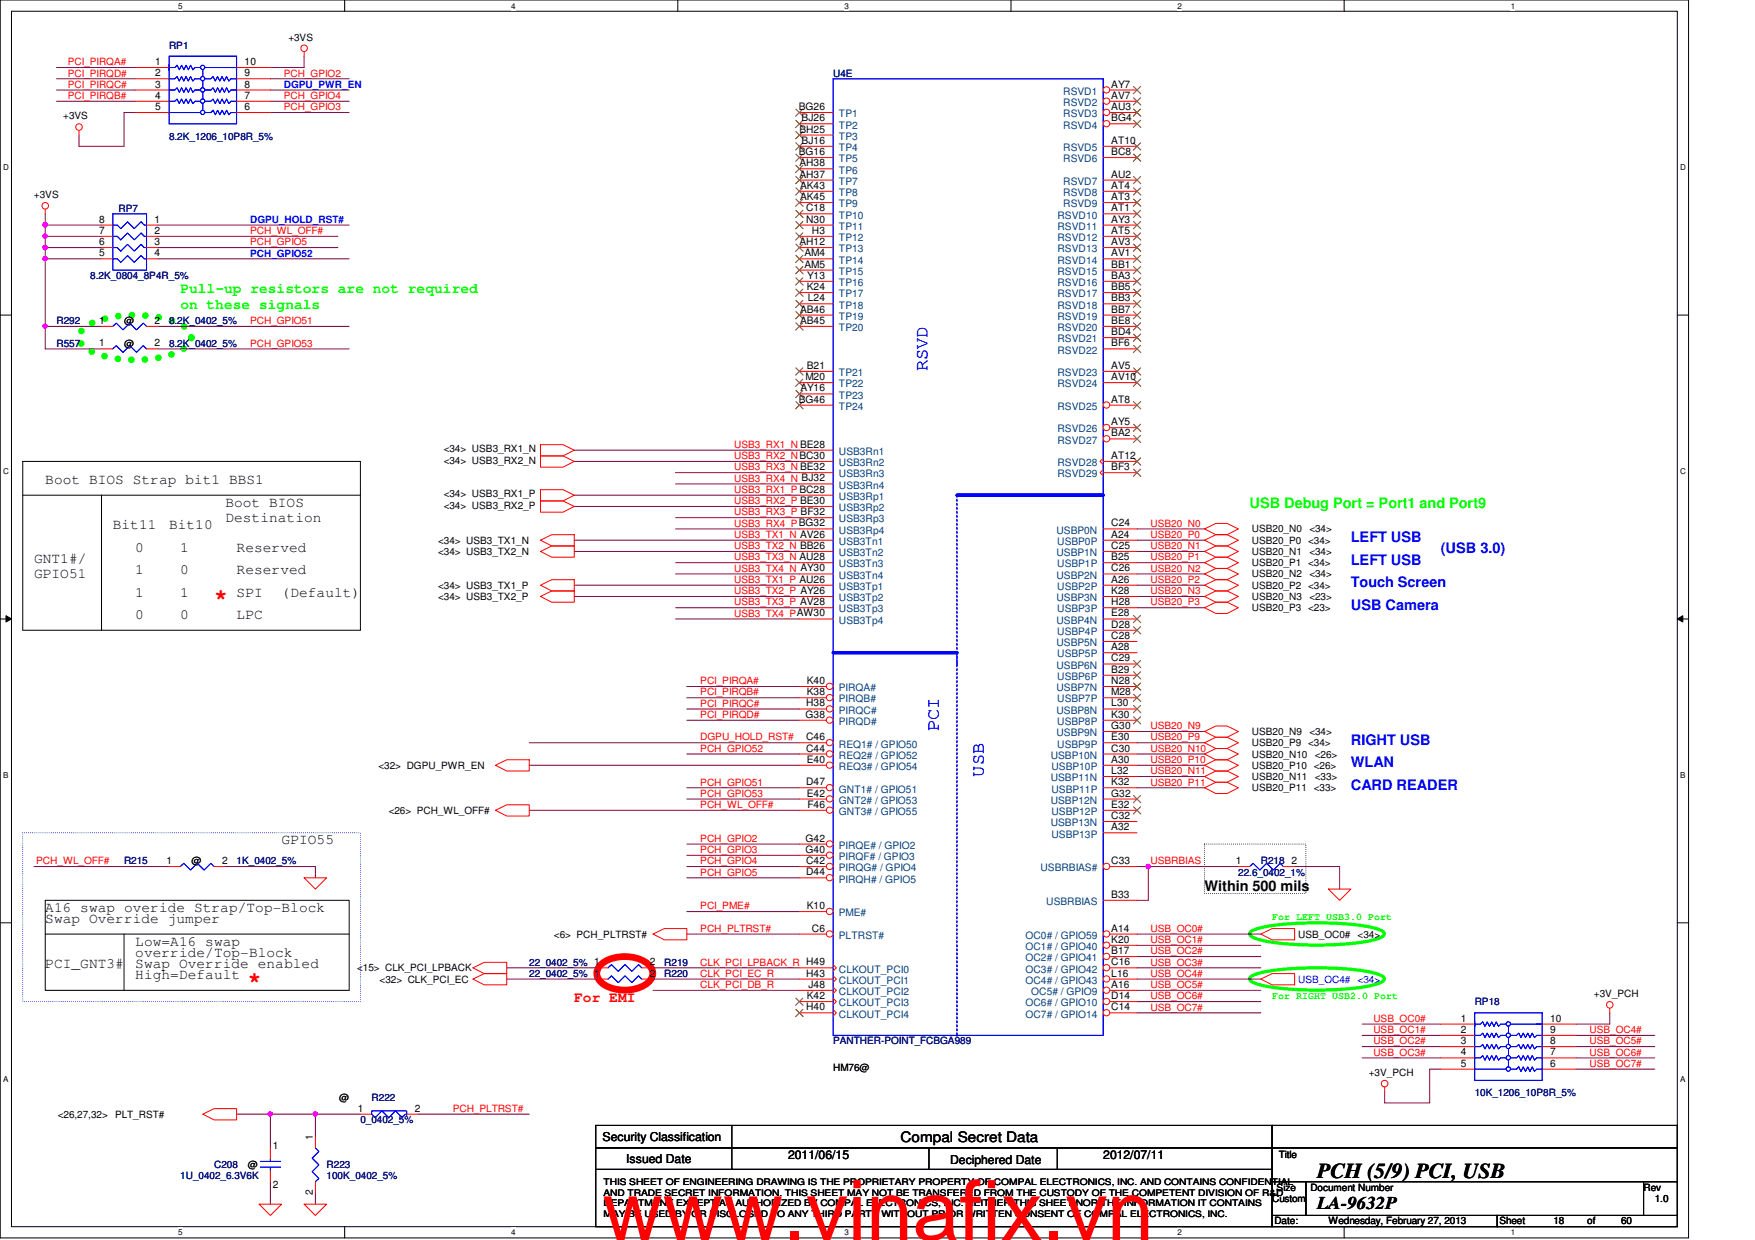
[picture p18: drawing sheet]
<svg xmlns="http://www.w3.org/2000/svg" width="297mm" height="210mm" viewBox="0 0 297 210" stroke-linecap="round" stroke-linejoin="round" font-family="sans-serif">
<defs><g id="words">
<text font-size="14.1" fill="#f00" x="102" y="209.9">www.vinafix.vn</text>
<g font-size="3.8" fill="#f00">
<text x="36.2" y="102.3">*</text>
<text x="41.9" y="167">*</text>
</g>
<text font-size="3.6" x="222.9" y="199.5">PCH (5/9) PCI, USB</text>
<g font-size="3" fill="#00f">
<text x="157" y="62.9" transform="rotate(-90 157 62.9)">RSVD</text>
<text x="158.9" y="123.8" transform="rotate(-90 158.9 123.8)">PCI</text>
<text x="166.5" y="131.4" transform="rotate(-90 166.5 131.4)">USB</text>
</g>
<text font-size="3" x="222.9" y="204.7">LA-9632P</text>
<g font-size="2.5" fill="#0f0">
<text x="30.5" y="49.6">Pull-up resistors are not required</text>
<text x="30.5" y="52.3">on these signals</text>
<text x="211.5" y="86.1">USB Debug Port = Port1 and Port9</text>
</g>
<g font-size="2.5">
<text x="7.7" y="82">Boot BIOS Strap bit1 BBS1</text>
<text x="19.1" y="89.6">Bit11</text>
<text x="28.6" y="89.6">Bit10</text>
<text x="38.1" y="85.8">Boot BIOS</text>
<text x="38.1" y="88.4">Destination</text>
<text x="5.8" y="95.3">GNT1#/</text>
<text x="22.9" y="93.4">0</text>
<text x="30.5" y="93.4">1</text>
<text x="40" y="93.4">Reserved</text>
<text x="5.8" y="97.9">GPIO51</text>
<text x="22.9" y="101">1</text>
<text x="22.9" y="97.2">1</text>
<text x="30.5" y="97.2">0</text>
<text x="30.5" y="101">1</text>
<text x="40" y="101">SPI</text>
<text x="40" y="97.2">Reserved</text>
<text x="47.7" y="101">(Default)</text>
<text x="22.9" y="104.8">0</text>
<text x="30.5" y="104.8">0</text>
<text x="40" y="104.8">LPC</text>
<text x="47.7" y="142.9">GPIO55</text>
<text x="7.7" y="154.3">A16 swap overide Strap/Top-Block</text>
<text x="203.9" y="150.8">Within 500 mils</text>
<text x="7.7" y="156.3">Swap Override jumper</text>
<text x="22.9" y="162">override/Top-Block</text>
<text x="22.9" y="160.1">Low=A16 swap</text>
<text x="7.7" y="163.9">PCI_GNT3#</text>
<text x="22.9" y="163.9">Swap Override enabled</text>
<text x="22.9" y="165.8">High=Default</text>
<text x="152.4" y="193.3">Compal Secret Data</text>
</g>
<g font-size="2.5" fill="#00f">
<text x="228.6" y="95.6">LEFT USB</text>
<text x="228.6" y="91.8">LEFT USB</text>
<text x="243.9" y="93.7">(USB 3.0)</text>
<text x="228.6" y="99.4">Touch Screen</text>
<text x="228.6" y="103.2">USB Camera</text>
<text x="228.6" y="126.1">RIGHT USB</text>
<text x="228.6" y="129.9">WLAN</text>
<text x="228.6" y="133.7">CARD READER</text>
</g>
<text font-size="2.5" fill="#f00" x="97.2" y="169.6">For EMI</text>
<g font-size="2.1">
<text x="102" y="193.2">Security Classification</text>
<text x="106" y="196.8">Issued Date</text>
<text x="133.4" y="196.2">2011/06/15</text>
<text x="160.8" y="197">Deciphered Date</text>
<text x="186.7" y="196.2">2012/07/11</text>
</g>
<g font-size="1.7" fill="#f00">
<text x="11.5" y="11">PCI_PIRQA#</text>
<text x="11.5" y="13">PCI_PIRQD#</text>
<text x="11.5" y="14.9">PCI_PIRQC#</text>
<text x="11.5" y="16.8">PCI_PIRQB#</text>
<text x="48" y="13">PCH_GPIO2</text>
<text x="48" y="16.8">PCH_GPIO4</text>
<text x="48" y="18.7">PCH_GPIO3</text>
<text x="42.3" y="39.6">PCH_WL_OFF#</text>
<text x="42.3" y="41.5">PCH_GPIO5</text>
<text x="42.3" y="54.9">PCH_GPIO51</text>
<text x="42.3" y="58.7">PCH_GPIO53</text>
<text x="124.2" y="75.8">USB3_RX1_N BE28</text>
<text x="124.2" y="77.7">USB3_RX2_NBC30</text>
<text x="124.2" y="79.6">USB3_RX3_N BE32</text>
<text x="124.2" y="81.5">USB3_RX4_N BJ32</text>
<text x="124.2" y="83.4">USB3_RX1_P BC28</text>
<text x="124.2" y="85.3">USB3_RX2_P BE30</text>
<text x="124.2" y="89.2">USB3_RX4_PBG32</text>
<text x="124.2" y="87.2">USB3_RX3_P BF32</text>
<text x="194.7" y="89.2">USB20_N0</text>
<text x="124.2" y="93">USB3_TX2_N BB26</text>
<text x="124.2" y="91.1">USB3_TX1_N AV26</text>
<text x="124.2" y="94.9">USB3_TX3_N AU28</text>
<text x="194.7" y="93">USB20_N1</text>
<text x="194.7" y="94.9">USB20_P1</text>
<text x="194.7" y="91.1">USB20_P0</text>
<text x="124.2" y="98.7">USB3_TX1_P AU26</text>
<text x="124.2" y="96.8">USB3_TX4_N AY30</text>
<text x="124.2" y="100.6">USB3_TX2_P AY26</text>
<text x="194.7" y="100.6">USB20_N3</text>
<text x="194.7" y="98.7">USB20_P2</text>
<text x="194.7" y="96.8">USB20_N2</text>
<text x="124.2" y="104.4">USB3_TX4_PAW30</text>
<text x="124.2" y="102.5">USB3_TX3_P AV28</text>
<text x="194.7" y="102.5">USB20_P3</text>
<text x="118.5" y="115.8">PCI_PIRQA#</text>
<text x="118.5" y="119.6">PCI_PIRQC#</text>
<text x="118.5" y="117.7">PCI_PIRQB#</text>
<text x="118.5" y="121.5">PCI_PIRQD#</text>
<text x="118.5" y="125.3">DGPU_HOLD_RST#</text>
<text x="194.7" y="125.3">USB20_P9</text>
<text x="194.7" y="123.4">USB20_N9</text>
<text x="118.5" y="127.3">PCH_GPIO52</text>
<text x="194.7" y="131.1">USB20_N11</text>
<text x="194.7" y="127.3">USB20_N10</text>
<text x="194.7" y="129.2">USB20_P10</text>
<text x="118.5" y="136.8">PCH_WL_OFF#</text>
<text x="118.5" y="133">PCH_GPIO51</text>
<text x="118.5" y="134.9">PCH_GPIO53</text>
<text x="194.7" y="133">USB20_P11</text>
<text x="118.5" y="142.5">PCH_GPIO2</text>
<text x="6.1" y="146.3">PCH_WL_OFF#</text>
<text x="118.5" y="146.3">PCH_GPIO4</text>
<text x="118.5" y="148.2">PCH_GPIO5</text>
<text x="118.5" y="144.4">PCH_GPIO3</text>
<text x="194.7" y="146.3">USBRBIAS</text>
<text x="118.5" y="153.9">PCI_PME#</text>
<text x="118.5" y="157.7">PCH_PLTRST#</text>
<text x="194.7" y="159.6">USB_OC1#</text>
<text x="194.7" y="157.7">USB_OC0#</text>
<text x="194.7" y="161.5">USB_OC2#</text>
<text x="118.5" y="163.4">CLK_PCI_LPBACK_R H49</text>
<text x="118.5" y="165.4">CLK_PCI_EC_R</text>
<text x="118.5" y="167.3">CLK_PCI_DB_R</text>
<text x="194.7" y="165.4">USB_OC4#</text>
<text x="194.7" y="167.3">USB_OC5#</text>
<text x="194.7" y="163.4">USB_OC3#</text>
<text x="194.7" y="171.1">USB_OC7#</text>
<text x="194.7" y="169.2">USB_OC6#</text>
<text x="232.4" y="173">USB_OC0#</text>
<text x="232.4" y="174.9">USB_OC1#</text>
<text x="232.4" y="176.8">USB_OC2#</text>
<text x="232.4" y="178.7">USB_OC3#</text>
<text x="269" y="174.9">USB_OC4#</text>
<text x="269" y="176.8">USB_OC5#</text>
<text x="269" y="178.7">USB_OC6#</text>
<text x="269" y="180.6">USB_OC7#</text>
<text x="76.6" y="188.2">PCH_PLTRST#</text>
</g>
<g font-size="1.7">
<text x="26.3" y="11">1</text>
<text x="41.4" y="11">10</text>
<text x="48.8" y="6.9">+3VS</text>
<text x="26.3" y="12.9">2</text>
<text x="26.3" y="14.8">3</text>
<text x="26.3" y="16.7">4</text>
<text x="41.4" y="12.9">9</text>
<text x="41.4" y="14.8">8</text>
<text x="41.4" y="16.7">7</text>
<text x="188.1" y="14.8">AY7</text>
<text x="188.1" y="16.7">AV7</text>
<text x="10.7" y="20.2">+3VS</text>
<text x="26.3" y="18.6">5</text>
<text x="41.4" y="18.6">6</text>
<text x="135.2" y="18.6">BG26</text>
<text x="135.3" y="22.4">BH25</text>
<text x="135.7" y="20.5">BJ26</text>
<text x="188.1" y="18.6">AU3</text>
<text x="188.1" y="20.5">BG4</text>
<text x="135.2" y="26.2">BG16</text>
<text x="135.3" y="28.2">AH38</text>
<text x="135.7" y="24.3">BJ16</text>
<text x="188.1" y="24.3">AT10</text>
<text x="188.1" y="26.2">BC8</text>
<text x="5.8" y="33.5">+3VS</text>
<text x="135.3" y="30.1">AH37</text>
<text x="135.4" y="32">AK43</text>
<text x="135.4" y="33.9">AK45</text>
<text x="136.4" y="35.8">C18</text>
<text x="188.1" y="30.1">AU2</text>
<text x="188.1" y="32">AT4</text>
<text x="188.1" y="33.9">AT3</text>
<text x="188.1" y="35.8">AT1</text>
<text x="16.8" y="37.7">8</text>
<text x="16.8" y="39.6">7</text>
<text x="16.8" y="41.5">6</text>
<text x="26.2" y="37.7">1</text>
<text x="26.2" y="39.6">2</text>
<text x="26.2" y="41.5">3</text>
<text x="135.3" y="41.5">AH12</text>
<text x="136.4" y="37.7">N30</text>
<text x="137.4" y="39.6">H3</text>
<text x="188.1" y="37.7">AY3</text>
<text x="188.1" y="39.6">AT5</text>
<text x="188.1" y="41.5">AV3</text>
<text x="16.8" y="43.4">5</text>
<text x="26.2" y="43.4">4</text>
<text x="136.1" y="45.3">AM5</text>
<text x="136.1" y="43.4">AM4</text>
<text x="136.6" y="47.2">Y13</text>
<text x="188.1" y="43.4">AV1</text>
<text x="188.1" y="45.3">BB1</text>
<text x="188.1" y="47.2">BA3</text>
<text x="135.4" y="52.9">AB46</text>
<text x="136.6" y="49.1">K24</text>
<text x="136.7" y="51">L24</text>
<text x="188.1" y="49.1">BB5</text>
<text x="188.1" y="51">BB3</text>
<text x="188.1" y="52.9">BB7</text>
<text x="16.8" y="54.8">1</text>
<text x="16.8" y="58.6">1</text>
<text x="21" y="54.9">@</text>
<text x="21" y="58.7">@</text>
<text x="26.2" y="54.8">2</text>
<text x="26.2" y="58.6">2</text>
<text x="135.4" y="54.8">AB45</text>
<text x="188.1" y="54.8">BE8</text>
<text x="188.1" y="56.7">BD4</text>
<text x="188.1" y="58.6">BF6</text>
<text x="136.3" y="64.3">M20</text>
<text x="136.6" y="62.4">B21</text>
<text x="188.1" y="62.4">AV5</text>
<text x="188.1" y="64.3">AV10</text>
<text x="135.2" y="68.2">BG46</text>
<text x="135.5" y="66.3">AY16</text>
<text x="188.1" y="68.2">AT8</text>
<text x="188.1" y="72">AY5</text>
<text x="75.1" y="76.6">&lt;34&gt; USB3_RX1_N</text>
<text x="188.1" y="73.9">BA2</text>
<text x="188.1" y="77.7">AT12</text>
<text x="75.1" y="78.5">&lt;34&gt; USB3_RX2_N</text>
<text x="188.1" y="79.6">BF3</text>
<text x="75.1" y="84.2">&lt;34&gt; USB3_RX1_P</text>
<text x="75.1" y="86.1">&lt;34&gt; USB3_RX2_P</text>
<text x="188.1" y="89.1">C24</text>
<text x="74.2" y="93.9">&lt;34&gt; USB3_TX2_N</text>
<text x="74.2" y="92">&lt;34&gt; USB3_TX1_N</text>
<text x="188.1" y="91">A24</text>
<text x="188.1" y="92.9">C25</text>
<text x="188.1" y="94.8">B25</text>
<text x="211.9" y="93.9">USB20_N1</text>
<text x="211.9" y="95.8">USB20_P1 &lt;34&gt;</text>
<text x="211.9" y="90.1">USB20_N0</text>
<text x="211.9" y="92">USB20_P0 &lt;34&gt;</text>
<text x="221.6" y="93.9">&lt;34&gt;</text>
<text x="221.6" y="90.1">&lt;34&gt;</text>
<text x="74.2" y="101.6">&lt;34&gt; USB3_TX2_P</text>
<text x="74.2" y="99.7">&lt;34&gt; USB3_TX1_P</text>
<text x="188.1" y="96.7">C26</text>
<text x="188.1" y="98.6">A26</text>
<text x="188.1" y="100.5">K28</text>
<text x="211.9" y="101.6">USB20_N3</text>
<text x="211.9" y="97.7">USB20_N2</text>
<text x="211.9" y="99.7">USB20_P2 &lt;34&gt;</text>
<text x="221.6" y="101.6">&lt;23&gt;</text>
<text x="221.6" y="97.7">&lt;34&gt;</text>
<text x="188.1" y="102.4">H28</text>
<text x="188.1" y="104.4">E28</text>
<text x="188.1" y="106.3">D28</text>
<text x="211.9" y="103.5">USB20_P3 &lt;23&gt;</text>
<text x="188.1" y="108.2">C28</text>
<text x="188.1" y="110.1">A28</text>
<text x="188.1" y="112">C29</text>
<text x="188.1" y="113.9">B29</text>
<text x="136.4" y="119.6">H38</text>
<text x="136.6" y="115.8">K40</text>
<text x="136.6" y="117.7">K38</text>
<text x="188.1" y="115.8">N28</text>
<text x="188.1" y="117.7">M28</text>
<text x="188.1" y="119.6">L30</text>
<text x="136.4" y="121.5">G38</text>
<text x="136.4" y="125.3">C46</text>
<text x="188.1" y="121.5">K30</text>
<text x="188.1" y="123.4">G30</text>
<text x="188.1" y="125.3">E30</text>
<text x="211.9" y="124.4">USB20_N9</text>
<text x="221.6" y="124.4">&lt;34&gt;</text>
<text x="64" y="130.1">&lt;32&gt; DGPU_PWR_EN</text>
<text x="136.4" y="127.2">C44</text>
<text x="136.6" y="129.1">E40</text>
<text x="188.1" y="127.2">C30</text>
<text x="188.1" y="129.1">A30</text>
<text x="188.1" y="131">L32</text>
<text x="211.9" y="126.3">USB20_P9 &lt;34&gt;</text>
<text x="211.9" y="128.2">USB20_N10</text>
<text x="211.9" y="130.1">USB20_P10 &lt;26&gt;</text>
<text x="222.5" y="128.2">&lt;26&gt;</text>
<text x="65.8" y="137.8">&lt;26&gt; PCH_WL_OFF#</text>
<text x="136.4" y="132.9">D47</text>
<text x="136.6" y="134.8">E42</text>
<text x="136.6" y="136.7">F46</text>
<text x="188.1" y="132.9">K32</text>
<text x="188.1" y="134.8">G32</text>
<text x="188.1" y="136.7">E32</text>
<text x="211.9" y="133.9">USB20_P11 &lt;33&gt;</text>
<text x="211.9" y="132">USB20_N11</text>
<text x="222.5" y="132">&lt;33&gt;</text>
<text x="136.4" y="142.5">G42</text>
<text x="188.1" y="138.6">C32</text>
<text x="188.1" y="140.5">A32</text>
<text x="28.2" y="146.3">1</text>
<text x="32.4" y="146.3">@</text>
<text x="37.6" y="146.3">2</text>
<text x="136.4" y="144.4">G40</text>
<text x="136.4" y="146.3">C42</text>
<text x="136.4" y="148.2">D44</text>
<text x="188.1" y="146.3">C33</text>
<text x="209.2" y="146.3">1</text>
<text x="218.6" y="146.3">2</text>
<text x="136.6" y="153.9">K10</text>
<text x="188.1" y="152">B33</text>
<text x="93.8" y="158.7">&lt;6&gt; PCH_PLTRST#</text>
<text x="137.4" y="157.7">C6</text>
<text x="188.1" y="157.7">A14</text>
<text x="188.1" y="159.6">K20</text>
<text x="188.1" y="161.5">B17</text>
<text x="219.7" y="158.7">USB_OC0#</text>
<text x="229.8" y="158.7">&lt;34&gt;</text>
<text x="60.4" y="164.4">&lt;15&gt; CLK_PCI_LPBACK</text>
<text x="64.3" y="166.3">&lt;32&gt; CLK_PCI_EC</text>
<text x="110" y="163.4">2</text>
<text x="110" y="165.3">2</text>
<text x="136.4" y="165.3">H43</text>
<text x="136.8" y="167.2">J48</text>
<text x="188.1" y="163.4">C16</text>
<text x="188.1" y="165.3">L16</text>
<text x="188.1" y="167.2">A16</text>
<text x="136.4" y="171">H40</text>
<text x="136.6" y="169.1">K42</text>
<text x="188.1" y="169.1">D14</text>
<text x="188.1" y="171">C14</text>
<text x="247.3" y="172.9">1</text>
<text x="262.4" y="172.9">10</text>
<text x="269.8" y="168.8">+3V_PCH</text>
<text x="247.3" y="174.8">2</text>
<text x="247.3" y="176.7">3</text>
<text x="247.3" y="178.6">4</text>
<text x="262.4" y="174.8">9</text>
<text x="262.4" y="176.7">8</text>
<text x="262.4" y="178.6">7</text>
<text x="141" y="181.4">HM76@</text>
<text x="231.7" y="182.1">+3V_PCH</text>
<text x="247.3" y="180.6">5</text>
<text x="262.4" y="180.6">6</text>
<text x="9.8" y="189.2">&lt;26,27,32&gt;</text>
<text x="19.5" y="189.2">PLT_RST#</text>
<text x="57.4" y="186.3">@</text>
<text x="60.6" y="188.2">1</text>
<text x="70.2" y="188.2">2</text>
<text x="41.9" y="197.7">@</text>
<text x="46.2" y="194.5">1</text>
<text x="53" y="193" transform="rotate(-90 53 193)">1</text>
<text x="216.4" y="196">Title</text>
<text x="46.2" y="201.1">2</text>
<text x="53" y="202.4" transform="rotate(-90 53 202.4)">2</text>
<text x="215.3" y="203.5">Custom</text>
<text x="216.1" y="201.5">Size</text>
<text x="221.8" y="201.5">Document Number</text>
<text x="278.2" y="201.5">Rev</text>
<text x="280.1" y="203.5">1.0</text>
<text x="215.7" y="207.3">Date:</text>
<text x="224.8" y="207.3">Wednesday, February 27, 2013</text>
<text x="253.8" y="207.3">Sheet</text>
<text x="262.9" y="207.3">18</text>
<text x="268.6" y="207.3">of</text>
<text x="274.4" y="207.3">60</text>
</g>
<g font-size="1.7" fill="#000080">
<text x="28.6" y="8.2">RP1</text>
<text x="141" y="13">U4E</text>
<text x="28.6" y="23.6">8.2K_1206_10P8R_5%</text>
<text x="20.1" y="35.8">RP7</text>
<text x="15.3" y="47.2">8.2K_0804_8P4R_5%</text>
<text x="9.6" y="54.9">R292</text>
<text x="9.6" y="58.7">R557</text>
<text x="28.6" y="54.9">8.2K_0402_5%</text>
<text x="28.6" y="58.7">8.2K_0402_5%</text>
<text x="21" y="146.3">R215</text>
<text x="40" y="146.3">1K_0402_5%</text>
<text x="209.6" y="148.2">22.6_0402_1%</text>
<text x="213.4" y="146.3">R218</text>
<text x="89.6" y="163.4">22_0402_5% 1</text>
<text x="89.6" y="165.4">22_0402_5% 1</text>
<text x="112.4" y="163.4">R219</text>
<text x="112.4" y="165.4">R220</text>
<text x="249.6" y="170.1">RP18</text>
<text x="141" y="176.8">PANTHER-POINT_FCBGA989</text>
<text x="249.6" y="185.5">10K_1206_10P8R_5%</text>
<text x="61" y="190.1">0_0402_5%</text>
<text x="62.9" y="186.3">R222</text>
<text x="36.2" y="197.7">C208</text>
<text x="55.3" y="197.7">R223</text>
<text x="30.5" y="199.6">1U_0402_6.3V6K</text>
<text x="55.3" y="199.6">100K_0402_5%</text>
</g>
<g font-size="1.7" fill="#00f">
<text x="48" y="14.9">DGPU_PWR_EN</text>
<text x="42.3" y="37.7">DGPU_HOLD_RST#</text>
<text x="42.3" y="43.4">PCH_GPIO52</text>
<text x="219.7" y="166.3">USB_OC4#</text>
<text x="229.8" y="166.3">&lt;34&gt;</text>
</g>
<g font-size="1.7" fill="#004080">
<text x="180" y="16">RSVD1</text>
<text x="180" y="17.9">RSVD2</text>
<text x="142" y="19.9">TP1</text>
<text x="142" y="21.8">TP2</text>
<text x="142" y="23.7">TP3</text>
<text x="180" y="19.9">RSVD3</text>
<text x="180" y="21.8">RSVD4</text>
<text x="142" y="29.4">TP6</text>
<text x="142" y="25.6">TP4</text>
<text x="142" y="27.5">TP5</text>
<text x="180" y="25.6">RSVD5</text>
<text x="180" y="27.5">RSVD6</text>
<text x="142" y="31.3">TP7</text>
<text x="142" y="33.2">TP8</text>
<text x="142" y="35.1">TP9</text>
<text x="180" y="31.3">RSVD7</text>
<text x="180" y="33.2">RSVD8</text>
<text x="180" y="35.1">RSVD9</text>
<text x="142" y="40.8">TP12</text>
<text x="142" y="38.9">TP11</text>
<text x="142" y="37">TP10</text>
<text x="179" y="37">RSVD10</text>
<text x="179" y="38.9">RSVD11</text>
<text x="179" y="40.8">RSVD12</text>
<text x="142" y="46.5">TP15</text>
<text x="142" y="44.6">TP14</text>
<text x="142" y="42.7">TP13</text>
<text x="179" y="42.7">RSVD13</text>
<text x="179" y="44.6">RSVD14</text>
<text x="179" y="46.5">RSVD15</text>
<text x="142" y="48.4">TP16</text>
<text x="142" y="50.3">TP17</text>
<text x="142" y="52.2">TP18</text>
<text x="179" y="50.3">RSVD17</text>
<text x="179" y="52.2">RSVD18</text>
<text x="179" y="48.4">RSVD16</text>
<text x="142" y="54.1">TP19</text>
<text x="142" y="56">TP20</text>
<text x="179" y="54.1">RSVD19</text>
<text x="179" y="56">RSVD20</text>
<text x="179" y="58">RSVD21</text>
<text x="179" y="59.9">RSVD22</text>
<text x="142" y="63.7">TP21</text>
<text x="142" y="65.6">TP22</text>
<text x="179" y="63.7">RSVD23</text>
<text x="179" y="65.6">RSVD24</text>
<text x="142" y="67.5">TP23</text>
<text x="142" y="69.4">TP24</text>
<text x="179" y="69.4">RSVD25</text>
<text x="142" y="77">USB3Rn1</text>
<text x="179" y="73.2">RSVD26</text>
<text x="179" y="75.1">RSVD27</text>
<text x="142" y="78.9">USB3Rn2</text>
<text x="142" y="80.8">USB3Rn3</text>
<text x="142" y="82.7">USB3Rn4</text>
<text x="179" y="78.9">RSVD28</text>
<text x="179" y="80.8">RSVD29</text>
<text x="142" y="84.6">USB3Rp1</text>
<text x="142" y="86.5">USB3Rp2</text>
<text x="142" y="88.4">USB3Rp3</text>
<text x="142" y="90.3">USB3Rp4</text>
<text x="142" y="92.2">USB3Tn1</text>
<text x="142" y="94.1">USB3Tn2</text>
<text x="178.8" y="90.3">USBP0N</text>
<text x="178.8" y="94.1">USBP1N</text>
<text x="178.9" y="92.2">USBP0P</text>
<text x="142" y="96.1">USB3Tn3</text>
<text x="142" y="98">USB3Tn4</text>
<text x="142" y="99.9">USB3Tp1</text>
<text x="142" y="101.8">USB3Tp2</text>
<text x="178.8" y="98">USBP2N</text>
<text x="178.8" y="101.8">USBP3N</text>
<text x="178.9" y="96.1">USBP1P</text>
<text x="178.9" y="99.9">USBP2P</text>
<text x="142" y="103.7">USB3Tp3</text>
<text x="142" y="105.6">USB3Tp4</text>
<text x="178.8" y="105.6">USBP4N</text>
<text x="178.9" y="103.7">USBP3P</text>
<text x="178.9" y="107.5">USBP4P</text>
<text x="178.8" y="109.4">USBP5N</text>
<text x="178.8" y="113.2">USBP6N</text>
<text x="178.9" y="111.3">USBP5P</text>
<text x="142" y="117">PIRQA#</text>
<text x="142" y="118.9">PIRQB#</text>
<text x="178.8" y="117">USBP7N</text>
<text x="178.9" y="115.1">USBP6P</text>
<text x="178.9" y="118.9">USBP7P</text>
<text x="142" y="120.8">PIRQC#</text>
<text x="142" y="122.7">PIRQD#</text>
<text x="178.8" y="120.8">USBP8N</text>
<text x="178.8" y="124.6">USBP9N</text>
<text x="178.9" y="122.7">USBP8P</text>
<text x="142" y="126.5">REQ1# / GPIO50</text>
<text x="142" y="128.4">REQ2# / GPIO52</text>
<text x="142" y="130.3">REQ3# / GPIO54</text>
<text x="177.8" y="128.4">USBP10N</text>
<text x="178" y="130.3">USBP10P</text>
<text x="178.9" y="126.5">USBP9P</text>
<text x="142" y="134.2">GNT1# / GPIO51</text>
<text x="142" y="136.1">GNT2# / GPIO53</text>
<text x="142" y="138">GNT3# / GPIO55</text>
<text x="177.8" y="132.2">USBP11N</text>
<text x="177.8" y="136.1">USBP12N</text>
<text x="178" y="134.2">USBP11P</text>
<text x="178" y="138">USBP12P</text>
<text x="142" y="143.7">PIRQE# / GPIO2</text>
<text x="177.8" y="139.9">USBP13N</text>
<text x="178" y="141.8">USBP13P</text>
<text x="142" y="145.6">PIRQF# / GPIO3</text>
<text x="142" y="147.5">PIRQG# / GPIO4</text>
<text x="142" y="149.4">PIRQH# / GPIO5</text>
<text x="176.1" y="147.5">USBRBIAS#</text>
<text x="142" y="155.1">PME#</text>
<text x="177.1" y="153.2">USBRBIAS</text>
<text x="142" y="158.9">PLTRST#</text>
<text x="173.6" y="158.9">OC0# / GPIO59</text>
<text x="173.6" y="160.8">OC1# / GPIO40</text>
<text x="142" y="164.6">CLKOUT_PCI0</text>
<text x="142" y="166.5">CLKOUT_PCI1</text>
<text x="173.6" y="162.7">OC2# / GPIO41</text>
<text x="173.6" y="164.6">OC3# / GPIO42</text>
<text x="173.6" y="166.5">OC4# / GPIO43</text>
<text x="142" y="168.4">CLKOUT_PCI2</text>
<text x="142" y="172.3">CLKOUT_PCI4</text>
<text x="142" y="170.3">CLKOUT_PCI3</text>
<text x="173.6" y="170.3">OC6# / GPIO10</text>
<text x="173.6" y="172.3">OC7# / GPIO14</text>
<text x="174.5" y="168.4">OC5# / GPIO9</text>
</g>
<g font-size="1.7" fill="#0f0">
<text x="215.3" y="155.7">For LEFT USB3.0 Port</text>
<text x="215.3" y="169.1">For RIGHT USB2.0 Port</text>
</g>
<g font-size="1.5">
<text x="102.1" y="200.7">THIS SHEET OF ENGINEERING DRAWING IS THE PROPRIETARY PROPERTY OF COMPAL ELECTRONICS, INC. AND CONTAINS CONFIDENTIAL</text>
<text x="102.1" y="202.4">AND TRADE SECRET INFORMATION. THIS SHEET MAY NOT BE TRANSFERED FROM THE CUSTODY OF THE COMPETENT DIVISION OF R&amp;D</text>
<text x="102.1" y="204.2">DEPARTMENT EXCEPT AS AUTHORIZED BY COMPAL ELECTRONICS, INC. NEITHER THIS SHEET NOR THE INFORMATION IT CONTAINS</text>
<text x="102.1" y="206">MAY BE USED BY OR DISCLOSED TO ANY THIRD PARTY WITHOUT PRIOR WRITTEN CONSENT OF COMPAL ELECTRONICS, INC.</text>
</g>
<g font-size="1.4">
<text x="30.1" y="1.4">5</text>
<text x="86.5" y="1.4">4</text>
<text x="142.9" y="1.4">3</text>
<text x="199.3" y="1.4">2</text>
<text x="255.7" y="1.4">1</text>
<text x=".5" y="28.8">D</text>
<text x="284.4" y="28.8">D</text>
<text x=".5" y="80.3">C</text>
<text x="284.4" y="80.3">C</text>
<text x=".5" y="131.7">B</text>
<text x="284.4" y="131.7">B</text>
<text x=".5" y="183.1">A</text>
<text x="284.4" y="183.1">A</text>
<text x="30.1" y="209.1">5</text>
<text x="86.5" y="209.1">4</text>
<text x="142.9" y="209.1">3</text>
<text x="199.3" y="209.1">2</text>
<text x="255.7" y="209.1">1</text>
</g>
</g></defs>
<path d="M0 0h285.8v209.6h-285.8zM1.9 1.9h282v205.7h-282z" fill="none" stroke="#000" stroke-width=".17"/>
<g fill="#fff">
<path d="M30.1 .2h.8v1.5h-.8z"/>
<path d="M30.1 207.9h.8v1.5h-.8z"/>
</g>
<path d="M58.3 0v1.9M58.3 207.6v2" fill="none" stroke="#000" stroke-width=".17"/>
<g fill="#fff">
<path d="M86.5 .2h.8v1.5h-.8z"/>
<path d="M86.5 207.9h.8v1.5h-.8z"/>
</g>
<path d="M114.7 0v1.9M114.7 207.6v2" fill="none" stroke="#000" stroke-width=".17"/>
<g fill="#fff">
<path d="M142.9 .2h.8v1.5h-.8z"/>
<path d="M142.9 207.9h.8v1.5h-.8z"/>
</g>
<path d="M171.1 0v1.9M171.1 207.6v2" fill="none" stroke="#000" stroke-width=".17"/>
<g fill="#fff">
<path d="M199.3 .2h.8v1.5h-.8z"/>
<path d="M199.3 207.9h.8v1.5h-.8z"/>
</g>
<path d="M227.5 0v1.9M227.5 207.6v2" fill="none" stroke="#000" stroke-width=".17"/>
<g fill="#fff">
<path d="M255.7 .2h.8v1.5h-.8z"/>
<path d="M255.7 207.9h.8v1.5h-.8z"/>
<path d="M.5 27.6h1v1.5h-1z"/>
<path d="M284.4 27.6h1v1.5h-1z"/>
<path d="M.5 79h1v1.6h-1z"/>
<path d="M284.4 79h1v1.6h-1z"/>
</g>
<path d="M0 53.3h1.9M283.9 53.3h1.9" fill="none" stroke="#000" stroke-width=".17"/>
<g fill="#fff">
<path d="M.5 130.5h.9v1.5h-.9z"/>
<path d="M284.4 130.5h.9v1.5h-.9z"/>
</g>
<path d="M0 104.8h1.9M1 104.2l.9 .6-.9 .5zM283.9 104.8h1.9M283.9 104.8l.9-.6v1.1z" fill="none" stroke="#000" stroke-width=".17"/>
<path d="M1 104.2l.9 .6-.9 .5zM283.9 104.8l.9-.6v1.1z" fill="#000"/>
<g fill="#fff">
<path d="M.5 181.9h.9v1.5h-.9z"/>
<path d="M284.4 181.9h.9v1.5h-.9z"/>
</g>
<path d="M3.8 78.1h57.2v28.6h-57.2zM3.8 83.8h57.2M17.2 83.8v22.9M0 156.2h1.9M7.7 152.4h51.4v15.2h-51.4zM7.7 158.1h51.4M21 158.1v9.5M283.9 156.2h1.9" fill="none" stroke="#000" stroke-width=".17"/>
<path d="M203.9 142.9h17.1v8.4h-17.1z" fill="none" stroke="#000" stroke-width=".17" stroke-dasharray="0 .3"/>
<path d="M3.8 141h57.2v28.5h-57.2z" fill="none" stroke="#00f" stroke-width=".17" stroke-dasharray="0 .3"/>
<path d="M211.6 157.8a10.5 10.5 0 0 1 5.1-1.3 57.7 57.7 0 0 1 15.8 .5 2.16 2.16 0 0 1 1.8 1.1 2.18 2.18 0 0 1-1.8 1 53.4 53.4 0 0 1-19.2 0 2.16 2.16 0 0 1-1.8-1zM211.6 165.4a10.5 10.5 0 0 1 5.1-1.3 57.7 57.7 0 0 1 15.8 .6 2.16 2.16 0 0 1 1.8 1 2.18 2.18 0 0 1-1.8 1 53.4 53.4 0 0 1-19.2 0 2.16 2.16 0 0 1-1.8-1z" fill="none" stroke="#0f0" stroke-width=".55"/>
<path d="M14.3 55.5a14.4 14.4 0 0 1 8.6-2.2 14.6 14.6 0 0 1 8.6 2.2 1.87 1.87 0 0 1 0 3.2 14.5 14.5 0 0 1-8.6 2.2 14.3 14.3 0 0 1-8.6-2.2 1.88 1.88 0 0 1 0-3.2z" fill="none" stroke="#0f0" stroke-width="1.1" stroke-dasharray="0 2.3"/>
<path d="M101.8 163.2a6.8 6.8 0 0 1 7.9 0 1.94 1.94 0 0 1 0 3.2 6.8 6.8 0 0 1-7.9 0 1.96 1.96 0 0 1 0-3.2z" fill="none" stroke="#f00" stroke-width="1.1"/>
<g fill="none" stroke="#800040" stroke-width=".17">
<path d="M7.7 38.1h9.5M116.2 116.2h19.1M116.2 118.1h19.1M89.6 137.2h45.7M116.2 121.9h19.1M116.2 120h19.1M116.2 133.4h19.1M116.2 158.1h19.1M116.2 154.3h19.1M116.2 146.7h19.1M116.2 142.9h19.1M192.4 158.1h21"/>
<path d="M194.4 146.7v5.7M219.1 146.7h7.6M192.4 171.5h21M192.4 165.7h21M192.4 167.6h21M192.4 169.5h21M192.4 163.8h21M192.4 160h21M192.4 161.9h21M53.4 188.6v3.8"/>
</g>
<circle cx="7.6" cy="38.1" r=".37" fill="#f0f"/>
<circle cx="7.6" cy="38.1" r=".37" fill="none" stroke="#f0f" stroke-width=".17"/>
<path d="M7.7 36.2v1.9M53.4 188.6h7.6" fill="none" stroke="#800040" stroke-width=".17"/>
<circle cx="53.4" cy="188.6" r=".37" fill="#f0f"/>
<circle cx="53.4" cy="188.6" r=".37" fill="none" stroke="#f0f" stroke-width=".17"/>
<path d="M192.4 146.7h17.2M192.4 152.4h2M85.8 163.8h15.2M40 188.6h5.8v5.7M70.7 188.6h18.9M45.8 200v3.8M53.4 201.9v1.9" fill="none" stroke="#800040" stroke-width=".17"/>
<circle cx="194.3" cy="146.7" r=".37" fill="#f0f"/>
<circle cx="194.3" cy="146.7" r=".37" fill="none" stroke="#f0f" stroke-width=".17"/>
<g fill="none" stroke="#800040" stroke-width=".17">
<path d="M7.7 55.2v3.9M89.6 129.5h45.7M89.6 125.7h45.7M116.2 127.6h19.1M192.4 131.4h11.5M192.4 133.4h11.5M192.4 125.7h11.5M192.4 123.8h11.5M192.4 127.6h11.5M192.4 129.5h11.5M5.8 146.7h22.8M38.1 146.7h15.3v1.9"/>
<path d="M116.2 148.6h19.1M116.2 144.8h19.1M226.7 146.7v3.8M85.8 165.7h15.2M110.5 163.8h24.8M110.5 165.7h24.8M110.5 167.6h24.8"/>
</g>
<circle cx="7.6" cy="55.2" r=".37" fill="#f0f"/>
<circle cx="7.6" cy="55.2" r=".37" fill="none" stroke="#f0f" stroke-width=".17"/>
<path d="M7.7 38.1v1.9h9.5M26.7 40h30.5" fill="none" stroke="#800040" stroke-width=".17"/>
<circle cx="7.6" cy="38.1" r=".37" fill="#f0f"/>
<circle cx="7.6" cy="38.1" r=".37" fill="none" stroke="#f0f" stroke-width=".17"/>
<path d="M7.7 43.8v11.4h9.5M7.7 59.1h9.5M26.7 55.2h32.4M26.7 59.1h32.4" fill="none" stroke="#800040" stroke-width=".17"/>
<circle cx="7.6" cy="43.8" r=".37" fill="#f0f"/>
<circle cx="7.6" cy="43.8" r=".37" fill="none" stroke="#f0f" stroke-width=".17"/>
<path d="M17.2 41.9h-9.5v1.9h9.5" fill="none" stroke="#800040" stroke-width=".17"/>
<circle cx="7.6" cy="41.9" r=".37" fill="#f0f"/>
<circle cx="7.6" cy="41.9" r=".37" fill="none" stroke="#f0f" stroke-width=".17"/>
<path d="M7.7 40v1.9" fill="none" stroke="#800040" stroke-width=".17"/>
<circle cx="7.6" cy="40" r=".37" fill="#f0f"/>
<circle cx="7.6" cy="40" r=".37" fill="none" stroke="#f0f" stroke-width=".17"/>
<g fill="none" stroke="#800040" stroke-width=".17">
<path d="M9.6 13.3h13.3M9.6 11.4h13.3M9.6 15.2h13.3M9.6 17.1h13.3M22.9 19.1h-1.9v5.7h-7.6v-1.9M45.8 13.3h13.3M45.8 15.2h13.3M45.8 17.1h13.3M45.8 19.1h13.3M51.5 9.5v1.9h-5.7M26.7 38.1h32.4M26.7 41.9h30.5"/>
<path d="M26.7 43.8h32.4M97.2 76.2h38.1M97.2 78.1h38.1M97.2 93.3h38.1M97.2 99.1h38.1M97.2 85.7h38.1M97.2 91.4h38.1M97.2 83.8h38.1M114.3 80h21M114.3 89.5h21M114.3 81.9h21M114.3 97.2h21"/>
<path d="M114.3 87.6h21M114.3 95.3h21M192.4 89.5h11.5M192.4 91.4h11.5M192.4 93.3h11.5M192.4 95.3h11.5M192.4 99.1h11.5M192.4 97.2h11.5M97.2 101h38.1M114.3 104.8h21M114.3 102.9h21M192.4 101h11.5"/>
<path d="M192.4 102.9h11.5M116.2 135.3h19.1M230.5 175.3h13.4M230.5 173.4h13.4M230.5 177.2h13.4M230.5 179.1h13.4M266.7 175.3h13.4M266.7 177.2h13.4M266.7 179.1h13.4M272.5 171.5v1.9h-5.8M45.8 188.6h7.6M243.9 181h-1.9v5.7h-7.6v-1.9"/>
<path d="M266.7 181h13.4"/>
</g>
<circle cx="45.7" cy="188.6" r=".37" fill="#f0f"/>
<circle cx="45.7" cy="188.6" r=".37" fill="none" stroke="#f0f" stroke-width=".17"/>
<g fill="none" stroke="#f00" stroke-width=".17">
<path d="M51.5 8.8v.7M7.7 35.4v.8M13.4 22.1v.8M91.5 77.2h3.8l1.9 .9-1.9 1h-3.8zM91.5 75.3h3.8l1.9 .9-1.9 1h-3.8zM186.7 62.9h5.7M91.5 82.9h3.8l1.9 .9-1.9 1h-3.8zM91.5 84.8h3.8l1.9 .9-1.9 1h-3.8zM91.5 93.3l1.9-.9h3.8v1.9h-3.8zM91.5 91.4l1.9-.9h3.8v1.9h-3.8zM91.5 99.1l1.9-1h3.8v1.9h-3.8zM203.9 93.3l1.9-.9h1.9l1.9 .9-1.9 1h-1.9z"/>
<path d="M203.9 95.3l1.9-1h1.9l1.9 1-1.9 .9h-1.9zM203.9 89.5l1.9-.9h1.9l1.9 .9-1.9 1h-1.9zM203.9 91.4l1.9-.9h1.9l1.9 .9-1.9 1h-1.9zM203.9 97.2l1.9-1h1.9l1.9 1-1.9 .9h-1.9zM203.9 99.1l1.9-1h1.9l1.9 1-1.9 .9h-1.9zM91.5 101l1.9-1h3.8v1.9h-3.8zM203.9 101l1.9-1h1.9l1.9 1-1.9 .9h-1.9zM203.9 102.9l1.9-1h1.9l1.9 1-1.9 .9h-1.9zM83.9 129.5l1.9-.9h3.8v1.9h-3.8zM83.9 137.2l1.9-1h3.8v1.9h-3.8zM203.9 133.4l1.9-1h1.9l1.9 1-1.9 .9h-1.9zM203.9 131.4l1.9-.9h1.9l1.9 .9-1.9 1h-1.9z"/>
<path d="M203.9 123.8l1.9-.9h1.9l1.9 .9-1.9 1h-1.9zM203.9 125.7l1.9-.9h1.9l1.9 .9-1.9 1h-1.9zM203.9 127.6l1.9-.9h1.9l1.9 .9-1.9 1h-1.9zM203.9 129.5l1.9-.9h1.9l1.9 .9-1.9 1h-1.9zM51.5 148.6h3.8l-1.9 1.9zM110.5 158.1l1.9-.9h3.8v1.9h-3.8zM213.4 158.1l1.9-.9h3.8v1.9h-3.8zM224.8 150.5h3.8l-1.9 1.9zM80.1 165.7l1.9-.9h3.8v1.9h-3.8zM80.1 163.8l1.9-.9h3.8v1.9h-3.8zM213.4 165.7l1.9-.9h3.8v1.9h-3.8zM272.5 170.7v.8"/>
<path d="M34.3 188.6l1.9-.9h3.8v1.9h-3.8zM234.4 184v.8M43.9 203.8h3.8l-1.9 1.9zM51.5 203.8h3.8l-1.9 1.9z"/>
<circle cx="51.5" cy="8.2" r=".56"/>
<circle cx="7.7" cy="34.8" r=".56"/>
<circle cx="13.4" cy="21.5" r=".56"/>
<circle cx="272.5" cy="170.1" r=".56"/>
<circle cx="234.4" cy="183.4" r=".56"/>
</g>
<g fill="none" stroke="#000" stroke-width=".17">
<path d="M100.8 190.5h114.5v3.8h-114.5zM100.8 194.3h114.5v3.7h-114.5zM100.8 198h114.5v9.6h-114.5zM123.9 190.5v7.5M157.2 194.3v3.7M178.9 194.3v3.7M215.3 190.5h68.6v3.8h-68.6zM215.3 194.3h68.6v5.7h-68.6zM215.3 200h5.7v5.7h-5.7zM215.3 205.7h38.1v1.9h-38.1zM221 200h57.2v5.7h-57.2zM253.4 205.7h30.5v1.9h-30.5z"/>
<path d="M278.2 200h5.7v5.7h-5.7z"/>
</g>
<path d="M141 13.3h45.7v162h-45.7z" fill="none" stroke="#00f" stroke-width=".17"/>
<path d="M162 83.8v28.6M162 110.5v64.8M162 112.4h.1M162 175.3h.1" fill="none" stroke="#00f" stroke-width=".17" stroke-dasharray=".3 .3"/>
<path d="M162 83.8h24.7M141 110.5h21" fill="none" stroke="#00f" stroke-width=".55"/>
<path d="M191.9 62.3l1.2 1.2M193 62.3l-1.2 1.2" fill="none" stroke="#804000" stroke-width=".17"/>
<circle cx="187.3" cy="15.2" r=".55" fill="#fff"/>
<g fill="none" stroke="#f00" stroke-width=".17">
<path d="M187.9 15.2h4.5"/>
<circle cx="187.3" cy="15.2" r=".55"/>
</g>
<path d="M191.9 14.6l1.2 1.3M193 14.6l-1.2 1.3" fill="none" stroke="#804000" stroke-width=".17"/>
<circle cx="187.3" cy="17.1" r=".55" fill="#fff"/>
<g fill="none" stroke="#f00" stroke-width=".17">
<path d="M187.9 17.1h4.5"/>
<circle cx="187.3" cy="17.1" r=".55"/>
</g>
<path d="M191.9 16.6l1.2 1.2M193 16.6l-1.2 1.2" fill="none" stroke="#804000" stroke-width=".17"/>
<circle cx="187.3" cy="19" r=".55" fill="#fff"/>
<g fill="none" stroke="#f00" stroke-width=".17">
<path d="M187.9 19.1h4.5"/>
<circle cx="187.3" cy="19" r=".55"/>
</g>
<path d="M191.9 18.5l1.2 1.2M193 18.5l-1.2 1.2" fill="none" stroke="#804000" stroke-width=".17"/>
<circle cx="187.3" cy="20.9" r=".55" fill="#fff"/>
<g fill="none" stroke="#f00" stroke-width=".17">
<path d="M186.7 24.8h5.7M186.7 26.7h5.7M186.7 30.5h5.7M186.7 32.4h5.7M186.7 34.3h5.7M186.7 36.2h5.7M186.7 38.1h5.7M187.9 21h4.5M186.7 49.5h5.7M186.7 51.4h5.7M186.7 53.3h5.7M186.7 55.2h5.7"/>
<path d="M186.7 57.2h5.7M186.7 59.1h5.7M186.7 40h5.7M186.7 41.9h5.7M186.7 43.8h5.7M186.7 45.7h5.7M186.7 47.6h5.7"/>
<circle cx="187.3" cy="20.9" r=".55"/>
</g>
<g fill="none" stroke="#804000" stroke-width=".17">
<path d="M191.9 20.4l1.2 1.2M191.9 24.2l1.2 1.2M191.9 26.1l1.2 1.2M191.9 29.9l1.2 1.2M191.9 31.8l1.2 1.2M191.9 33.7l1.2 1.2M191.9 35.6l1.2 1.2M191.9 37.5l1.2 1.2M191.9 39.4l1.2 1.2M193 20.4l-1.2 1.2M193 24.2l-1.2 1.2M193 26.1l-1.2 1.2"/>
<path d="M193 29.9l-1.2 1.2M193 31.8l-1.2 1.2M193 33.7l-1.2 1.2M193 35.6l-1.2 1.2M193 37.5l-1.2 1.2M193 39.4l-1.2 1.2M191.9 48.9l1.2 1.3M191.9 50.8l1.2 1.3M191.9 52.7l1.2 1.3M191.9 54.7l1.2 1.2M191.9 56.6l1.2 1.2M191.9 58.5l1.2 1.2"/>
<path d="M191.9 41.3l1.2 1.2M191.9 43.2l1.2 1.3M191.9 45.1l1.2 1.3M191.9 47l1.2 1.3M193 48.9l-1.2 1.3M193 50.8l-1.2 1.3M193 52.7l-1.2 1.3M193 54.7l-1.2 1.2M193 56.6l-1.2 1.2M193 58.5l-1.2 1.2M193 41.3l-1.2 1.2M193 43.2l-1.2 1.3"/>
<path d="M193 45.1l-1.2 1.3M193 47l-1.2 1.3"/>
</g>
<circle cx="187.3" cy="68.6" r=".55" fill="#fff"/>
<g fill="none" stroke="#f00" stroke-width=".17">
<path d="M186.7 64.8h5.7M187.9 68.6h4.5"/>
<circle cx="187.3" cy="68.6" r=".55"/>
</g>
<path d="M191.9 68l1.2 1.2M191.9 64.2l1.2 1.2M193 68l-1.2 1.2M193 64.2l-1.2 1.2" fill="none" stroke="#804000" stroke-width=".17"/>
<circle cx="187.3" cy="72.4" r=".55" fill="#fff"/>
<g fill="none" stroke="#f00" stroke-width=".17">
<path d="M187.9 72.4h4.5"/>
<circle cx="187.3" cy="72.4" r=".55"/>
</g>
<path d="M191.9 71.8l1.2 1.2M193 71.8l-1.2 1.2" fill="none" stroke="#804000" stroke-width=".17"/>
<circle cx="187.3" cy="74.3" r=".55" fill="#fff"/>
<g fill="none" stroke="#f00" stroke-width=".17">
<path d="M186.7 77.6l-.5 .5 .5 .6M186.7 78.1h5.7M186.7 79.5l-.5 .5 .5 .6M187.9 74.3h4.5M186.7 80h5.7"/>
<circle cx="187.3" cy="74.3" r=".55"/>
</g>
<path d="M191.9 73.7l1.2 1.2M191.9 77.5l1.2 1.2M191.9 79.4l1.2 1.2M193 73.7l-1.2 1.2M193 77.5l-1.2 1.2M193 79.4l-1.2 1.2" fill="none" stroke="#804000" stroke-width=".17"/>
<circle cx="140.4" cy="116.2" r=".55" fill="#fff"/>
<g fill="none" stroke="#f00" stroke-width=".17">
<path d="M135.3 116.2h4.6"/>
<circle cx="140.4" cy="116.2" r=".55"/>
</g>
<circle cx="140.4" cy="118.1" r=".55" fill="#fff"/>
<g fill="none" stroke="#f00" stroke-width=".17">
<path d="M135.3 118.1h4.6"/>
<circle cx="140.4" cy="118.1" r=".55"/>
</g>
<circle cx="140.4" cy="120" r=".55" fill="#fff"/>
<g fill="none" stroke="#f00" stroke-width=".17">
<path d="M135.3 120h4.6"/>
<circle cx="140.4" cy="120" r=".55"/>
</g>
<circle cx="140.4" cy="121.9" r=".55" fill="#fff"/>
<g fill="none" stroke="#f00" stroke-width=".17">
<path d="M135.3 121.9h4.6"/>
<circle cx="140.4" cy="121.9" r=".55"/>
</g>
<circle cx="140.4" cy="125.7" r=".55" fill="#fff"/>
<g fill="none" stroke="#f00" stroke-width=".17">
<path d="M135.3 125.7h4.6"/>
<circle cx="140.4" cy="125.7" r=".55"/>
</g>
<circle cx="140.4" cy="127.6" r=".55" fill="#fff"/>
<g fill="none" stroke="#f00" stroke-width=".17">
<path d="M135.3 127.6h4.6"/>
<circle cx="140.4" cy="127.6" r=".55"/>
</g>
<circle cx="140.4" cy="129.5" r=".55" fill="#fff"/>
<g fill="none" stroke="#f00" stroke-width=".17">
<path d="M135.3 129.5h4.6"/>
<circle cx="140.4" cy="129.5" r=".55"/>
</g>
<circle cx="140.4" cy="133.3" r=".55" fill="#fff"/>
<g fill="none" stroke="#f00" stroke-width=".17">
<path d="M135.3 133.4h4.6"/>
<circle cx="140.4" cy="133.3" r=".55"/>
</g>
<circle cx="140.4" cy="135.2" r=".55" fill="#fff"/>
<g fill="none" stroke="#f00" stroke-width=".17">
<path d="M135.3 135.3h4.6"/>
<circle cx="140.4" cy="135.2" r=".55"/>
</g>
<circle cx="140.4" cy="137.1" r=".55" fill="#fff"/>
<g fill="none" stroke="#f00" stroke-width=".17">
<path d="M135.3 137.2h4.6"/>
<circle cx="140.4" cy="137.1" r=".55"/>
</g>
<circle cx="140.4" cy="142.9" r=".55" fill="#fff"/>
<g fill="none" stroke="#f00" stroke-width=".17">
<path d="M135.3 142.9h4.6"/>
<circle cx="140.4" cy="142.9" r=".55"/>
</g>
<circle cx="140.4" cy="144.8" r=".55" fill="#fff"/>
<g fill="none" stroke="#f00" stroke-width=".17">
<path d="M135.3 144.8h4.6"/>
<circle cx="140.4" cy="144.8" r=".55"/>
</g>
<circle cx="140.4" cy="146.7" r=".55" fill="#fff"/>
<g fill="none" stroke="#f00" stroke-width=".17">
<path d="M135.3 146.7h4.6"/>
<circle cx="140.4" cy="146.7" r=".55"/>
</g>
<circle cx="140.4" cy="148.6" r=".55" fill="#fff"/>
<g fill="none" stroke="#f00" stroke-width=".17">
<path d="M186.7 89.5h5.7M186.7 91.4h5.7M186.7 93.3h5.7M186.7 95.3h5.7M186.7 97.2h5.7M186.7 99.1h5.7M186.7 101h5.7M186.7 102.9h5.7M186.7 104.8h5.7M186.7 106.7h5.7M186.7 108.6h5.7M186.7 110.5h5.7"/>
<path d="M186.7 112.4h5.7M186.7 114.3h5.7M186.7 116.2h5.7M186.7 118.1h5.7M186.7 120h5.7M186.7 121.9h5.7M186.7 123.8h5.7M186.7 125.7h5.7M186.7 127.6h5.7M186.7 129.5h5.7M186.7 131.4h5.7M186.7 133.4h5.7"/>
<path d="M186.7 135.3h5.7M186.7 137.2h5.7M186.7 139.1h5.7M135.3 148.6h4.6M186.7 141h5.7"/>
<circle cx="140.4" cy="148.6" r=".55"/>
</g>
<g fill="none" stroke="#804000" stroke-width=".17">
<path d="M191.9 104.2l1.2 1.2M191.9 106.1l1.2 1.2M191.9 111.8l1.2 1.2M191.9 113.7l1.2 1.2M191.9 115.6l1.2 1.2M191.9 117.5l1.2 1.2M191.9 119.4l1.2 1.3M193 104.2l-1.2 1.2M193 106.1l-1.2 1.2M193 111.8l-1.2 1.2M193 113.7l-1.2 1.2M193 115.6l-1.2 1.2"/>
<path d="M193 117.5l-1.2 1.2M193 119.4l-1.2 1.3M191.9 121.3l1.2 1.3M191.9 134.7l1.2 1.2M191.9 136.6l1.2 1.2M193 121.3l-1.2 1.3M193 134.7l-1.2 1.2M193 136.6l-1.2 1.2"/>
</g>
<circle cx="140.4" cy="154.3" r=".55" fill="#fff"/>
<g fill="none" stroke="#f00" stroke-width=".17">
<path d="M135.3 154.3h4.6M135.3 163.8h5.7M135.3 165.7h5.7M135.3 167.6h5.7M141 163.3l.6 .5-.6 .6M141 165.2l.6 .5-.6 .6M141 167.1l.6 .5-.6 .6"/>
<circle cx="140.4" cy="154.3" r=".55"/>
</g>
<circle cx="187.3" cy="146.7" r=".55" fill="#fff"/>
<g fill="none" stroke="#f00" stroke-width=".17">
<path d="M186.7 152.4h5.7M187.9 146.7h4.5"/>
<circle cx="187.3" cy="146.7" r=".55"/>
</g>
<circle cx="187.3" cy="158.1" r=".55" fill="#fff"/>
<g fill="none" stroke="#f00" stroke-width=".17">
<path d="M187.9 158.1h4.5"/>
<circle cx="187.3" cy="158.1" r=".55"/>
</g>
<circle cx="187.3" cy="160" r=".55" fill="#fff"/>
<g fill="none" stroke="#f00" stroke-width=".17">
<path d="M187.9 160h4.5"/>
<circle cx="187.3" cy="160" r=".55"/>
</g>
<circle cx="187.3" cy="161.9" r=".55" fill="#fff"/>
<g fill="none" stroke="#f00" stroke-width=".17">
<path d="M187.9 161.9h4.5"/>
<circle cx="187.3" cy="161.9" r=".55"/>
</g>
<circle cx="187.3" cy="163.8" r=".55" fill="#fff"/>
<g fill="none" stroke="#f00" stroke-width=".17">
<path d="M187.9 163.8h4.5"/>
<circle cx="187.3" cy="163.8" r=".55"/>
</g>
<circle cx="187.3" cy="165.7" r=".55" fill="#fff"/>
<g fill="none" stroke="#f00" stroke-width=".17">
<path d="M187.9 165.7h4.5"/>
<circle cx="187.3" cy="165.7" r=".55"/>
</g>
<circle cx="187.3" cy="167.6" r=".55" fill="#fff"/>
<g fill="none" stroke="#f00" stroke-width=".17">
<path d="M187.9 167.6h4.5"/>
<circle cx="187.3" cy="167.6" r=".55"/>
</g>
<circle cx="187.3" cy="169.5" r=".55" fill="#fff"/>
<g fill="none" stroke="#f00" stroke-width=".17">
<path d="M187.9 169.5h4.5"/>
<circle cx="187.3" cy="169.5" r=".55"/>
</g>
<circle cx="187.3" cy="171.4" r=".55" fill="#fff"/>
<g fill="none" stroke="#f00" stroke-width=".17">
<path d="M135.3 171.5h5.7M135.3 169.5h5.7M141 170.9l.6 .6-.6 .5M141 169l.6 .5-.6 .6M187.9 171.5h4.5"/>
<circle cx="187.3" cy="171.4" r=".55"/>
</g>
<path d="M134.7 170.9l1.2 1.2M134.7 169l1.2 1.2M135.9 170.9l-1.2 1.2M135.9 169l-1.2 1.2" fill="none" stroke="#804000" stroke-width=".17"/>
<circle cx="140.4" cy="158.1" r=".55" fill="#fff"/>
<g fill="none" stroke="#f00" stroke-width=".17">
<path d="M22.9 11.4h5.7M22.9 13.3h5.7M22.9 15.2h5.7M22.9 17.1h5.7M22.9 19.1h5.7M40 11.4h5.8M40 13.3h5.8M40 15.2h5.8M40 17.1h5.8M40 19.1h5.8M135.3 19.1h5.7M17.2 38.1h1.9"/>
<path d="M24.8 38.1h1.9M135.3 21h5.7M135.3 22.9h5.7M135.3 28.6h5.7M135.3 30.5h5.7M135.3 32.4h5.7M135.3 34.3h5.7M135.3 24.8h5.7M135.3 26.7h5.7M135.3 38.1h5.7M135.3 36.2h5.7M17.2 55.2h1.9"/>
<path d="M17.2 59.1h1.9M17.2 40h1.9M17.2 41.9h1.9M17.2 43.8h1.9M24.8 55.2h1.9M24.8 59.1h1.9M24.8 40h1.9M24.8 41.9h1.9M24.8 43.8h1.9M135.3 47.6h5.7M135.3 49.5h5.7M135.3 51.4h5.7"/>
<path d="M135.3 53.3h5.7M135.3 55.2h5.7M135.3 45.7h5.7M135.3 43.8h5.7M135.3 41.9h5.7M135.3 40h5.7M135.3 62.9h5.7M135.3 64.8h5.7M135.3 66.7h5.7M135.3 76.2h5.7M135.3 78.1h5.7M135.3 68.6h5.7"/>
<path d="M135.3 80h5.7M135.3 81.9h5.7M135.3 83.8h5.7M135.3 85.7h5.7M135.3 87.6h5.7M135.3 89.5h5.7M135.3 91.4h5.7M135.3 93.3h5.7M135.3 95.3h5.7M135.3 97.2h5.7M135.3 99.1h5.7M135.3 101h5.7"/>
<path d="M135.3 102.9h5.7M135.3 104.8h5.7M28.6 146.7h1.9M36.2 146.7h1.9M135.3 158.1h4.6M209.6 146.7h1.9M217.2 146.7h1.9M101 163.8h1.9M101 165.7h1.9M108.6 163.8h1.9M108.6 165.7h1.9M243.9 173.4h5.7"/>
<path d="M243.9 175.3h5.7M243.9 177.2h5.7M243.9 179.1h5.7M261 173.4h5.7M261 175.3h5.7M261 177.2h5.7M261 179.1h5.7M45.8 194.3v1.9M45.8 198.1v1.9M53.4 192.4v1.9M61 188.6h1.9M68.8 188.6h1.9"/>
<path d="M243.9 181h5.7M261 181h5.7M53.4 200v1.9"/>
<circle cx="140.4" cy="158.1" r=".55"/>
</g>
<g fill="none" stroke="#804000" stroke-width=".17">
<path d="M134.7 18.5l1.2 1.2M135.9 18.5l-1.2 1.2M134.7 20.4l1.2 1.2M134.7 22.3l1.2 1.2M134.7 28l1.2 1.2M134.7 29.9l1.2 1.2M134.7 31.8l1.2 1.2M134.7 33.7l1.2 1.2M134.7 24.2l1.2 1.2M134.7 26.1l1.2 1.2M134.7 39.4l1.2 1.2M134.7 37.5l1.2 1.2"/>
<path d="M134.7 35.6l1.2 1.2M135.9 20.4l-1.2 1.2M135.9 22.3l-1.2 1.2M135.9 28l-1.2 1.2M135.9 29.9l-1.2 1.2M135.9 31.8l-1.2 1.2M135.9 33.7l-1.2 1.2M135.9 24.2l-1.2 1.2M135.9 26.1l-1.2 1.2M135.9 39.4l-1.2 1.2M135.9 37.5l-1.2 1.2M135.9 35.6l-1.2 1.2"/>
<path d="M134.7 47l1.2 1.3M134.7 48.9l1.2 1.3M134.7 50.8l1.2 1.3M134.7 52.7l1.2 1.3M134.7 54.7l1.2 1.2M134.7 45.1l1.2 1.3M134.7 43.2l1.2 1.3M134.7 41.3l1.2 1.2M135.9 47l-1.2 1.3M135.9 48.9l-1.2 1.3M135.9 50.8l-1.2 1.3M135.9 52.7l-1.2 1.3"/>
<path d="M135.9 54.7l-1.2 1.2M135.9 45.1l-1.2 1.3M135.9 43.2l-1.2 1.3M135.9 41.3l-1.2 1.2M134.7 62.3l1.2 1.2M134.7 64.2l1.2 1.2M134.7 66.1l1.2 1.2M134.7 68l1.2 1.2M135.9 62.3l-1.2 1.2M135.9 64.2l-1.2 1.2M135.9 66.1l-1.2 1.2M135.9 68l-1.2 1.2"/>
</g>
<g fill="none" stroke="#00f" stroke-width=".17">
<path d="M28.6 11v.8v-.4h1l.4-.4 .4 .8 .3-.8 .4 .8 .4-.8 .4 .8 .4-.8 .3 .8 .4-.4h.9M28.6 13.3h1l.4-.3 .4 .7 .3-.7 .4 .7 .4-.7 .4 .7 .4-.7 .3 .7 .4-.4h.9M28.6 15.2h1l.4-.3 .4 .7 .3-.7 .4 .7 .4-.7 .4 .7 .4-.7 .3 .7 .4-.4h.9M28.6 17.1h1l.4-.3 .4 .7 .3-.7 .4 .7 .4-.7 .4 .7 .4-.7 .3 .7 .4-.4h.9M28.6 13.3h.1M28.6 15.2h.1M28.6 17.1h.1M28.6 19.1h.1M28.6 19.1h5.3M28.6 9.5h11.4v11.5h-11.4zM34.3 11.8v1.2M34.3 13.7v1.2"/>
<path d="M34.3 15.6v1.2M34.3 17.5v1.2M34.7 19.1h1l.4-.4-.4 .4M34.7 17.1h1l.4-.3 .3 .7 .4-.7 .4 .7 .4-.7 .4 .7 .4-.7 .3 .7 .4-.4h.9M34.7 15.2h1l.4-.3 .3 .7 .4-.7 .4 .7 .4-.7 .4 .7 .4-.7 .3 .7 .4-.4h.9M34.7 13.3h1l.4-.3 .3 .7 .4-.7 .4 .7 .4-.7 .4 .7 .4-.7 .3 .7 .4-.4h.9M34.7 11.4h5.3h-.9M36.1 18.7l.3 .7 .4-.7 .4 .7 .4-.7 .4 .7 .4-.7 .3 .7 .4-.3h.9M19.1 38.1h.8l.5 .6 1.2-1.1 1.1 1.1 1.2-1.1 .5 .5h.4M19.1 36.2h5.7v9.5h-5.7zM23.9 37.6l.1 .1M23.9 39.5l.1 .1"/>
<path d="M19.1 55.2l.6-.5 1.1 1.1 1.2-1.1 1.1 1.1 1.2-1.1 .5 .5M19.1 59.1l.6-.6 1.1 1.1 1.2-1.1 1.1 1.1 1.2-1.1 .5 .6M19.1 40h.8l.5 .6 1.2-1.1 1.1 1.1 1.2-1.1 .5 .5h.4M23.9 41.4l.1 .1M24.8 43.8h-.4l-.5-.5-1.2 1.1-1.1-1.1-1.2 1.1-.5-.6h-.8M24.8 41.9h-.4l-.5-.5-1.2 1.1-1.1-1.1-1.2 1.1-.5-.6h-.8M30.5 146.7l.6-.6 1.2 1.2 1.1-1.2 1.1 1.2 1.2-1.2 .5 .6M211.5 146.7l.6-.6 1.1 1.2 1.2-1.2 1.1 1.2 1.2-1.2 .5 .6M102.9 163.8l.6-.5 1.1 1.1 1.2-1.1 1.1 1.1 1.2-1.1 .5 .5M102.9 165.7l.6-.5 1.1 1.1 1.2-1.1 1.1 1.1 1.2-1.1 .5 .5M249.6 175.3h1l.4-.4 .3 .7 .4-.7 .4 .7 .4-.7 .4 .7 .3-.7 .4 .7 .4-.3h.9M249.6 179.1h1l.4-.4 .3 .8 .4-.8 .4 .8 .4-.8 .4 .8 .3-.8 .4 .8 .4-.4h.9"/>
<path d="M249.6 171.5h11.4v11.4h-11.4zM249.6 173v.7v-.3h1l.4-.4 .3 .7 .4-.7 .4 .7 .4-.7 .4 .7 .3-.7 .4 .7 .4-.3h.9M249.6 177.2h1l.4-.4 .3 .8 .4-.8 .4 .8 .4-.8 .4 .8 .3-.8 .4 .8 .4-.4h.9M249.6 175.3h.1M249.6 177.2h.1M249.6 179.1h.1M255.3 173.7v1.2M255.3 175.6v1.2M255.3 177.6v1.1M255.3 179.5v1.1M255.7 177.2h1l.4-.4 .3 .8 .4-.8 .4 .8 .4-.8 .4 .8 .3-.8 .4 .8 .4-.4h.9M255.7 173.4h5.3h-.9"/>
<path d="M255.7 179.1h1l.4-.4 .3 .8 .4-.8 .4 .8 .4-.8 .4 .8 .3-.8 .4 .8 .4-.4h.9M255.7 175.3h1l.4-.4 .3 .7 .4-.7 .4 .7 .4-.7 .4 .7 .3-.7 .4 .7 .4-.3h.9M44.1 197.6h3.4M44.1 196.6h3.4M45.8 196.2v.4M45.8 197.6v.5M53.4 194.3l.6 .6-1.2 1.2 1.2 1.1-1.2 1.1 1.2 1.2-.6 .5M68.6 188h-5.7v.6l.6 .6 1.1-1.2 1.2 1.2 1.1-1.2 1.2 1.2 .5-.6M68.8 188v.8M249.6 181h5.3M249.6 181h.1M255.7 181h1l.4-.4-.4 .4"/>
<path d="M257.1 180.6l.3 .8 .4-.8 .4 .8 .4-.8 .4 .8 .3-.8 .4 .8 .4-.4h.9"/>
<circle cx="34.3" cy="15.2" r=".37"/>
<circle cx="34.3" cy="19" r=".37"/>
<circle cx="34.3" cy="13.3" r=".37"/>
<circle cx="34.3" cy="17.1" r=".37"/>
<circle cx="34.3" cy="11.4" r=".37"/>
<circle cx="255.3" cy="173.3" r=".37"/>
<circle cx="255.3" cy="177.1" r=".37"/>
<circle cx="255.3" cy="179" r=".37"/>
<circle cx="255.3" cy="175.2" r=".37"/>
<circle cx="255.3" cy="181" r=".37"/>
</g>
<circle cx="7.6" cy="38.1" r=".37" fill="#f0f"/>
<circle cx="7.6" cy="38.1" r=".37" fill="none" stroke="#f0f" stroke-width=".17"/>
<circle cx="53.4" cy="188.6" r=".37" fill="#f0f"/>
<circle cx="53.4" cy="188.6" r=".37" fill="none" stroke="#f0f" stroke-width=".17"/>
<circle cx="194.3" cy="146.7" r=".37" fill="#f0f"/>
<circle cx="194.3" cy="146.7" r=".37" fill="none" stroke="#f0f" stroke-width=".17"/>
<circle cx="7.6" cy="55.2" r=".37" fill="#f0f"/>
<circle cx="7.6" cy="55.2" r=".37" fill="none" stroke="#f0f" stroke-width=".17"/>
<circle cx="7.6" cy="38.1" r=".37" fill="#f0f"/>
<circle cx="7.6" cy="38.1" r=".37" fill="none" stroke="#f0f" stroke-width=".17"/>
<circle cx="7.6" cy="43.8" r=".37" fill="#f0f"/>
<circle cx="7.6" cy="43.8" r=".37" fill="none" stroke="#f0f" stroke-width=".17"/>
<circle cx="7.6" cy="41.9" r=".37" fill="#f0f"/>
<circle cx="7.6" cy="41.9" r=".37" fill="none" stroke="#f0f" stroke-width=".17"/>
<circle cx="7.6" cy="40" r=".37" fill="#f0f"/>
<circle cx="7.6" cy="40" r=".37" fill="none" stroke="#f0f" stroke-width=".17"/>
<circle cx="45.7" cy="188.6" r=".37" fill="#f0f"/>
<circle cx="45.7" cy="188.6" r=".37" fill="none" stroke="#f0f" stroke-width=".17"/>
<use href="#words"/>
</svg>
